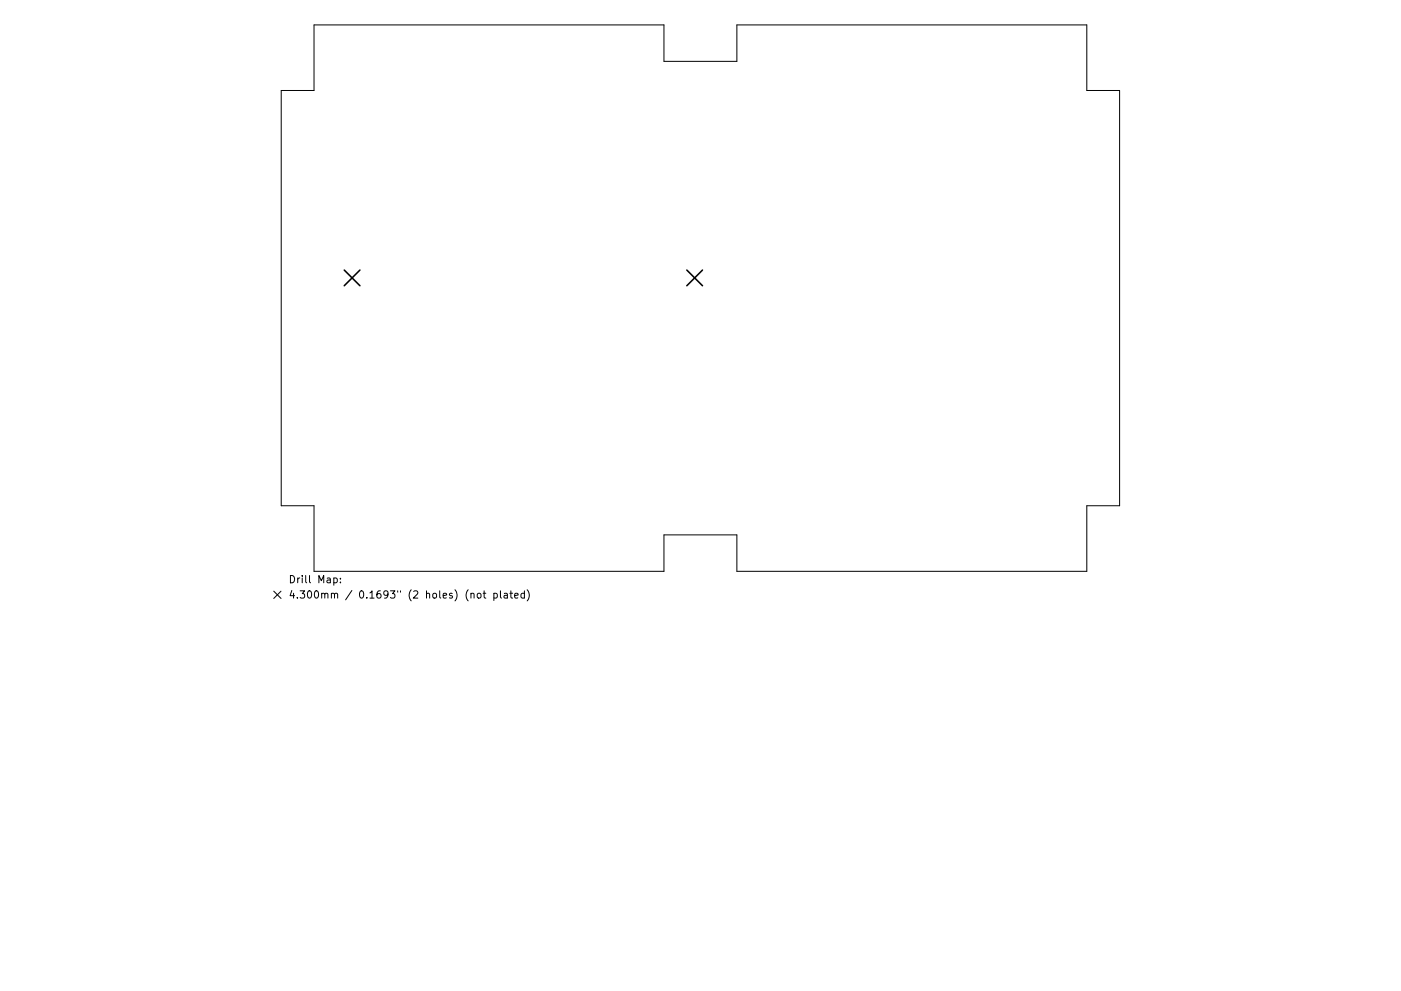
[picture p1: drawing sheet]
<svg xmlns="http://www.w3.org/2000/svg" width="297mm" height="210mm" viewBox="0 0 297 210" stroke-linecap="round" stroke-linejoin="round" font-family="sans-serif">
<defs><g id="words">
<g font-size="2.2">
<text x="61.1" y="123.7">Drill Map:</text>
<text x="61.1" y="127">4.300mm / 0.1693&quot; (2 holes) (not plated)</text>
</g>
</g></defs>
<g fill="none" stroke="#000" stroke-width=".21">
<path d="M66.6 5.3h74.2v7.7h15.4v-7.7h74.2v13.9h7v88.1h-7v13.9h-74.2v-7.7h-15.4v7.7h-74.2v-13.9h-7v-88.1h7zM58 125.4l1.6 1.6M59.6 125.4l-1.6 1.6M70.8 122.7l.4-.1 .3 .3-.1 .7h-.6M72.2 123.5v.2M72.2 122.7v.1M99.9 126l.2-.1h.3l.1 1M101.3 125.9h.4l.3 .3v.4l-.3 .3-.4-.1-.1-.2zM102.4 125.9h.6M102.6 125.4v1.3l.4 .2M104.7 125.9h.4l.3 .3-.1 .6h-.6M104.7 125.9v1.5"/>
<path d="M106.1 125.4v1.3l.2 .2M106.9 125.9h.6l.1 1M107.6 126.2l-.5 .1-.3 .2 .3 .4 .5-.1M108.1 125.9h.6M108.3 125.4v1.3l.4 .2M109.1 126.4l.8-.2-.1-.3h-.5l-.2 .2 .1 .7h.6M111.2 125.9h-.5l-.3 .3 .2 .6h.6M111.2 125.4v1.5M111.8 125.1a1.77 1.77 0 0 1 0 2.4"/>
</g>
<path d="M73 57.3l3.3 3.3M76.3 57.3l-3.3 3.3M145.6 57.3l3.3 3.3M148.9 57.3l-3.3 3.3" fill="none" stroke="#000" stroke-width=".33"/>
<use href="#words"/>
</svg>
